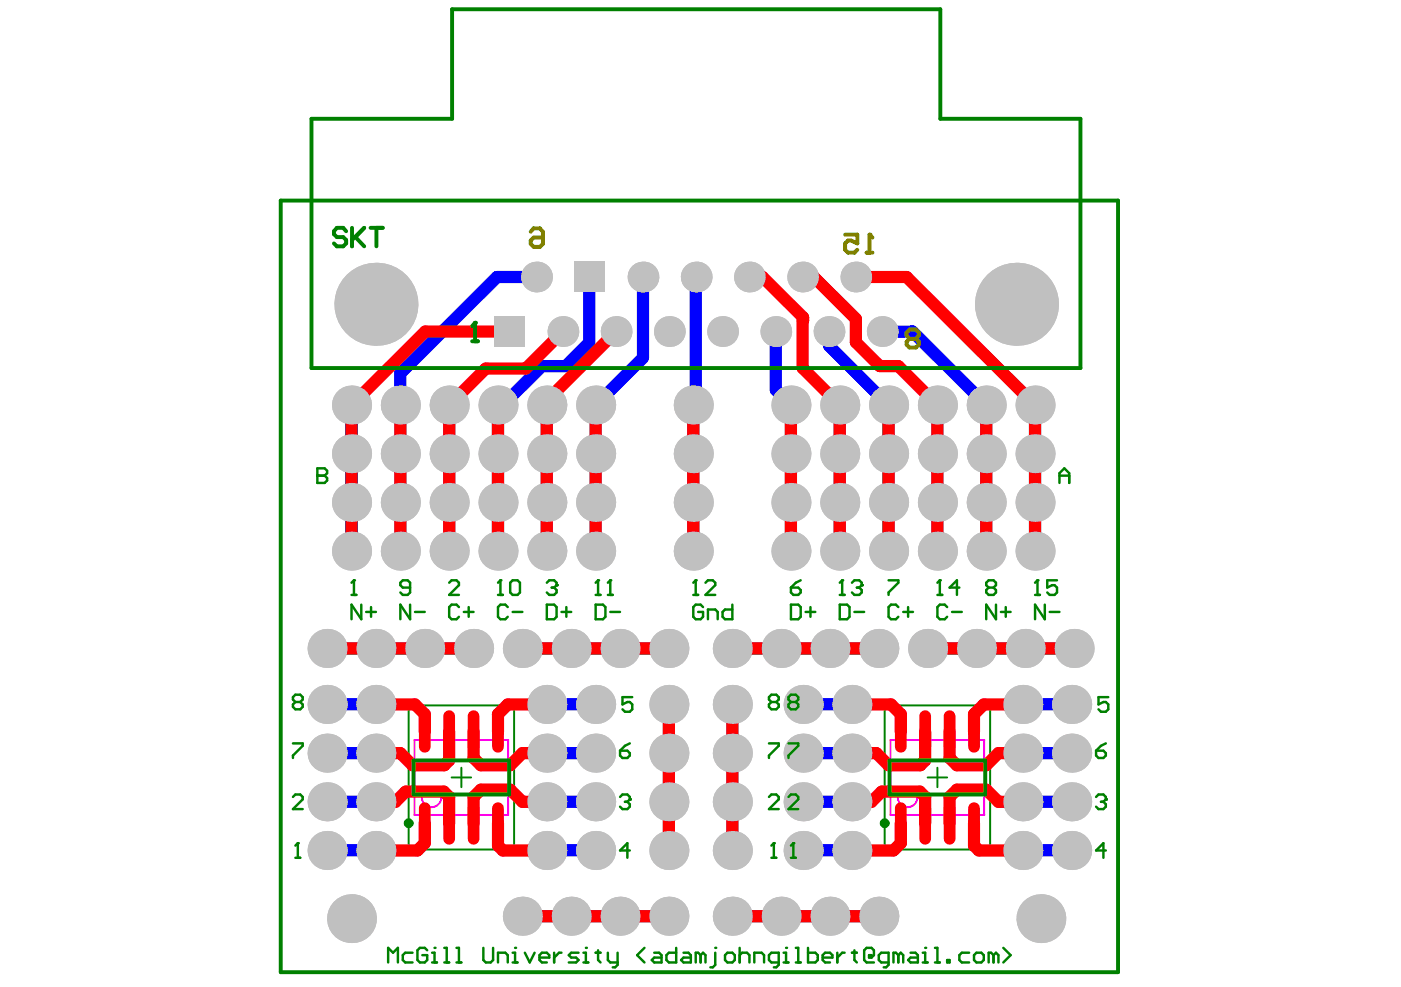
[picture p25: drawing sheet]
<svg xmlns="http://www.w3.org/2000/svg" width="287mm" height="202mm" viewBox="0 0 287 202" stroke-linecap="round" stroke-linejoin="round" font-family="sans-serif">
<path d="M83.7 144.5h21.5v29.5h-21.5zM92.5 159.2h4M94.5 157.2v4M181.1 144.5h21.6v29.5h-21.6zM189.9 159.2h4M191.9 157.2v4" fill="none" stroke="#008000" stroke-width=".4"/>
<g fill="none" stroke="#f0f" stroke-width=".4">
<path d="M84.9 151.6h19.1v15.3h-19.1zM182.3 151.6h19.2v15.3h-19.2z"/>
<circle cx="88.4" cy="163.3" r="2"/>
<circle cx="185.8" cy="163.3" r="2"/>
</g>
<g fill="none" stroke="#00f" stroke-width="2.5">
<path d="M109.8 56.7h-8.1l-19.7 19.8v36.4M120.7 56.7l-.1 13.4-4.8 4.9h-4.9l-9 9v28.9M131.6 56.7v16.6l-9.7 9.7v29.9M142.5 56.7l-.1 25.8-.5 .5v29.9M164.3 56.7h1.8M115.2 67.9v1.8M126.1 67.9v1.9M158.8 67.9v12l3.1 3.1v29.9M169.7 67.9v2.9l12.2 12.2v29.9M180.6 67.9h6.2l15.1 15.1v29.9M72 83v29.9M92 83v29.9"/>
<path d="M112.9 83h-1v29.9M171.9 83v29.9M191.9 83v29.9M211.9 83v29.9M67 132.8h29.9M106.9 132.8h30M149.9 132.8h30M189.9 132.8h30M67 144.3h10M67 154.2h10M111.9 144.3h10M111.9 154.2h10"/>
<path d="M136.9 144.3v29.9M149.9 144.3v29.9M164.4 144.3h10M164.4 154.2h10M209.4 144.3h10M209.4 154.2h10M67 174.2h10M67 164.2h10M111.9 174.2h10M111.9 164.2h10M164.4 174.2h10M164.4 164.2h10"/>
<path d="M209.4 174.2h10M209.4 164.2h10M106.9 187.6h30M149.9 187.6h30"/>
</g>
<g fill="#c0c0c0">
<circle cx="126.1" cy="67.9" r="3.1"/>
<circle cx="109.8" cy="56.7" r="3.1"/>
<circle cx="72" cy="188.1" r="5"/>
<circle cx="67" cy="164.2" r="4"/>
<circle cx="77" cy="164.2" r="4"/>
<circle cx="67" cy="174.2" r="4"/>
<circle cx="77" cy="174.2" r="4"/>
<circle cx="77" cy="144.3" r="4"/>
<circle cx="67" cy="144.3" r="4"/>
<circle cx="77" cy="132.8" r="4"/>
<circle cx="67" cy="132.8" r="4"/>
<circle cx="72" cy="92.9" r="4"/>
<circle cx="72" cy="112.9" r="4"/>
<circle cx="72" cy="102.9" r="4"/>
<circle cx="106.9" cy="187.6" r="4"/>
<circle cx="111.9" cy="164.2" r="4"/>
<circle cx="111.9" cy="174.2" r="4"/>
<circle cx="106.9" cy="132.8" r="4"/>
<circle cx="111.9" cy="144.3" r="4"/>
<circle cx="96.9" cy="132.8" r="4"/>
<circle cx="111.9" cy="112.9" r="4"/>
<circle cx="92" cy="112.9" r="4"/>
<circle cx="101.9" cy="112.9" r="4"/>
<circle cx="111.9" cy="102.9" r="4"/>
<circle cx="92" cy="102.9" r="4"/>
<circle cx="101.9" cy="102.9" r="4"/>
<circle cx="111.9" cy="92.9" r="4"/>
<circle cx="92" cy="92.9" r="4"/>
<circle cx="101.9" cy="92.9" r="4"/>
<circle cx="136.9" cy="187.6" r="4"/>
<circle cx="126.9" cy="187.6" r="4"/>
<circle cx="136.9" cy="164.2" r="4"/>
<circle cx="136.9" cy="174.2" r="4"/>
<circle cx="136.9" cy="144.3" r="4"/>
<circle cx="136.9" cy="132.8" r="4"/>
<circle cx="126.9" cy="132.8" r="4"/>
<circle cx="141.9" cy="112.9" r="4"/>
<circle cx="141.9" cy="102.9" r="4"/>
<circle cx="141.9" cy="92.9" r="4"/>
<circle cx="137" cy="67.9" r="3.1"/>
<circle cx="159.9" cy="187.6" r="4"/>
<circle cx="169.9" cy="187.6" r="4"/>
<circle cx="164.4" cy="164.2" r="4"/>
<circle cx="174.4" cy="164.2" r="4"/>
<circle cx="164.4" cy="174.2" r="4"/>
<circle cx="174.4" cy="174.2" r="4"/>
<circle cx="159.9" cy="132.8" r="4"/>
<circle cx="169.9" cy="132.8" r="4"/>
<circle cx="174.4" cy="144.3" r="4"/>
<circle cx="164.4" cy="144.3" r="4"/>
<circle cx="171.9" cy="112.9" r="4"/>
<circle cx="161.9" cy="112.9" r="4"/>
<circle cx="171.9" cy="102.9" r="4"/>
<circle cx="161.9" cy="102.9" r="4"/>
<circle cx="171.9" cy="92.9" r="4"/>
<circle cx="161.9" cy="92.9" r="4"/>
<circle cx="169.7" cy="67.9" r="3.1"/>
<circle cx="158.8" cy="67.9" r="3.1"/>
<circle cx="209.4" cy="164.2" r="4"/>
<circle cx="209.4" cy="174.2" r="4"/>
<circle cx="209.4" cy="144.3" r="4"/>
<circle cx="199.9" cy="132.8" r="4"/>
<circle cx="189.9" cy="132.8" r="4"/>
<circle cx="191.9" cy="112.9" r="4"/>
<circle cx="201.9" cy="102.9" r="4"/>
<circle cx="191.9" cy="92.9" r="4"/>
<circle cx="201.9" cy="112.9" r="4"/>
<circle cx="191.9" cy="102.9" r="4"/>
<circle cx="201.9" cy="92.9" r="4"/>
<circle cx="219.4" cy="164.2" r="4"/>
<circle cx="219.4" cy="174.2" r="4"/>
<circle cx="219.4" cy="144.3" r="4"/>
<circle cx="219.9" cy="132.8" r="4"/>
<circle cx="77" cy="154.2" r="4"/>
<circle cx="67" cy="154.2" r="4"/>
<circle cx="72" cy="83" r="4"/>
<circle cx="77" cy="62.3" r="8.5"/>
<circle cx="111.9" cy="154.2" r="4"/>
<circle cx="101.9" cy="83" r="4"/>
<circle cx="111.9" cy="83" r="4"/>
<circle cx="92" cy="83" r="4"/>
<circle cx="136.9" cy="154.2" r="4"/>
<circle cx="141.9" cy="83" r="4"/>
<circle cx="142.5" cy="56.7" r="3.1"/>
<circle cx="131.6" cy="56.7" r="3.1"/>
<circle cx="174.4" cy="154.2" r="4"/>
<circle cx="164.4" cy="154.2" r="4"/>
<circle cx="171.9" cy="83" r="4"/>
<circle cx="161.9" cy="83" r="4"/>
<circle cx="175.2" cy="56.7" r="3.1"/>
<circle cx="164.3" cy="56.7" r="3.1"/>
<circle cx="209.4" cy="154.2" r="4"/>
<circle cx="201.9" cy="83" r="4"/>
<circle cx="191.9" cy="83" r="4"/>
<circle cx="219.4" cy="154.2" r="4"/>
<circle cx="116.9" cy="187.6" r="4"/>
<circle cx="149.9" cy="187.6" r="4"/>
<circle cx="149.9" cy="164.2" r="4"/>
<circle cx="149.9" cy="174.2" r="4"/>
<circle cx="121.9" cy="164.2" r="4"/>
<circle cx="121.9" cy="174.2" r="4"/>
<circle cx="116.9" cy="132.8" r="4"/>
<circle cx="149.9" cy="144.3" r="4"/>
<circle cx="149.9" cy="132.8" r="4"/>
<circle cx="121.9" cy="144.3" r="4"/>
<circle cx="87" cy="132.8" r="4"/>
<circle cx="121.9" cy="112.9" r="4"/>
<circle cx="82" cy="92.9" r="4"/>
<circle cx="121.9" cy="102.9" r="4"/>
<circle cx="82" cy="112.9" r="4"/>
<circle cx="121.9" cy="92.9" r="4"/>
<circle cx="82" cy="102.9" r="4"/>
<circle cx="147.9" cy="67.9" r="3.1"/>
<circle cx="115.2" cy="67.9" r="3.1"/>
<circle cx="179.9" cy="187.6" r="4"/>
<circle cx="213.1" cy="188.1" r="5"/>
<circle cx="179.9" cy="132.8" r="4"/>
<circle cx="209.9" cy="132.8" r="4"/>
<circle cx="181.9" cy="112.9" r="4"/>
<circle cx="211.9" cy="112.9" r="4"/>
<circle cx="181.9" cy="102.9" r="4"/>
<circle cx="211.9" cy="102.9" r="4"/>
<circle cx="181.9" cy="92.9" r="4"/>
<circle cx="211.9" cy="92.9" r="4"/>
<circle cx="180.6" cy="67.9" r="3.1"/>
<circle cx="149.9" cy="154.2" r="4"/>
<circle cx="121.9" cy="154.2" r="4"/>
<circle cx="121.9" cy="83" r="4"/>
<circle cx="82" cy="83" r="4"/>
<circle cx="153.4" cy="56.7" r="3.1"/>
<circle cx="211.9" cy="83" r="4"/>
<circle cx="181.9" cy="83" r="4"/>
<circle cx="208.1" cy="62.3" r="8.5"/>
</g>
<g fill="#c0c0c0">
<path d="M101.2 64.7h6.3v6.3h-6.3z" fill-rule="evenodd"/>
<path d="M117.5 53.5h6.3v6.3h-6.3z" fill-rule="evenodd"/>
</g>
<g fill="none" stroke="#f00" stroke-width="2.5">
<path d="M120.6 56.7h.1M153.4 56.7h2.7M164.3 56.7h2.3M164.4 65l-.1 10.4M175.2 65.3v4.8M180.1 75h3.8M72 83v29.9M92 83v29.9M101.9 83v29.9M111.9 82.1v30.8M141.9 83v29.9M171.9 83v29.9"/>
<path d="M181.9 83v29.9M191.9 83v29.9M211.9 83v29.9M67 132.8h10M126.9 132.8h10M159.9 132.8h20M85 144.3l2 2v3.6M92 149.9v5.8M98.4 156.7h6M111.9 144.3h-8l-2 2v3.6M149.9 144.3v29.9M179.4 154.2l2.5 2.5"/>
<path d="M182.4 144.3l2 2v3.6M189.4 149.9v5.8l-1 1M199.4 146.3v3.6M77 164.2h4M87 168.6v4.1l-1.5 1.5M92 163.2v5.4M101.9 168.6v4.6l1 1h9M106.9 164.2h5M174.4 164.2h4M184.4 168.6v4.1l-1.5 1.5M188.3 162.1l1.1 1.1v5.4M199.4 168.6v4.6l1 1"/>
</g>
<circle cx="153.4" cy="56.7" r="1.25" fill="#f00"/>
<g fill="none" stroke="#f00" stroke-width="2.5">
<path d="M156.1 56.7l8.3 8.3M166.6 56.7l8.6 8.6M175.2 56.7h10.4l26.3 26.3M104.3 67.9h-17.2l-15.1 15.1M115.2 67.9l-7.6 7.6h-8.2l-7.4 7.5M126.1 67.9l-14.2 14.2M164.3 75.4l7.6 7.6M175.2 70.1l4.9 4.9M183.9 75l8 8M82.5 82.5l-.5 .5v29.9M121.9 83v29.9M161.9 83v29.9"/>
<path d="M201.9 83v29.9M77 132.8h19.9M106.9 132.8h20M149.9 132.8h10M189.9 132.8h30M77 154.2h5l2.5 2.5h6.5l1-1M77 144.3h8M96.9 149.9v5.3l1.5 1.5M111.9 154.2h-5l-2.5 2.5M136.9 144.3v29.9M174.4 144.3h8M174.4 154.2h5"/>
<path d="M181.9 156.7h6.5M194.4 149.9v5.3l1.5 1.5h6l2.5-2.5h5M209.4 144.3h-8l-2 2M77 174.2h8.5M92 163.2l-1.1-1.1h-7.8l-2.1 2.1M106.9 164.2l-2.5-2.5h-6l-1.5 1.5v5.4M174.4 174.2h8.5M188.3 162.1h-7.8l-2.1 2.1M200.4 174.2h9M209.4 164.2h-5l-2.5-2.5h-6l-1.5 1.5v5.4M106.9 187.6h30M149.9 187.6h30"/>
</g>
<g fill="#c0c0c0">
<circle cx="126.1" cy="67.9" r="3.1"/>
<circle cx="109.8" cy="56.7" r="3.1"/>
<circle cx="72" cy="188.1" r="5"/>
<circle cx="67" cy="164.2" r="4"/>
<circle cx="77" cy="164.2" r="4"/>
<circle cx="67" cy="174.2" r="4"/>
<circle cx="77" cy="174.2" r="4"/>
<circle cx="77" cy="144.3" r="4"/>
<circle cx="67" cy="144.3" r="4"/>
<circle cx="77" cy="132.8" r="4"/>
<circle cx="67" cy="132.8" r="4"/>
<circle cx="72" cy="92.9" r="4"/>
<circle cx="72" cy="112.9" r="4"/>
<circle cx="72" cy="102.9" r="4"/>
<circle cx="106.9" cy="187.6" r="4"/>
<circle cx="111.9" cy="164.2" r="4"/>
<circle cx="111.9" cy="174.2" r="4"/>
<circle cx="106.9" cy="132.8" r="4"/>
<circle cx="111.9" cy="144.3" r="4"/>
<circle cx="96.9" cy="132.8" r="4"/>
<circle cx="111.9" cy="112.9" r="4"/>
<circle cx="92" cy="112.9" r="4"/>
<circle cx="101.9" cy="112.9" r="4"/>
<circle cx="111.9" cy="102.9" r="4"/>
<circle cx="92" cy="102.9" r="4"/>
<circle cx="101.9" cy="102.9" r="4"/>
<circle cx="111.9" cy="92.9" r="4"/>
<circle cx="92" cy="92.9" r="4"/>
<circle cx="101.9" cy="92.9" r="4"/>
<circle cx="136.9" cy="187.6" r="4"/>
<circle cx="126.9" cy="187.6" r="4"/>
<circle cx="136.9" cy="164.2" r="4"/>
<circle cx="136.9" cy="174.2" r="4"/>
<circle cx="136.9" cy="144.3" r="4"/>
<circle cx="136.9" cy="132.8" r="4"/>
<circle cx="126.9" cy="132.8" r="4"/>
<circle cx="141.9" cy="112.9" r="4"/>
<circle cx="141.9" cy="102.9" r="4"/>
<circle cx="141.9" cy="92.9" r="4"/>
<circle cx="137" cy="67.9" r="3.1"/>
<circle cx="159.9" cy="187.6" r="4"/>
<circle cx="169.9" cy="187.6" r="4"/>
<circle cx="164.4" cy="164.2" r="4"/>
<circle cx="174.4" cy="164.2" r="4"/>
<circle cx="164.4" cy="174.2" r="4"/>
<circle cx="174.4" cy="174.2" r="4"/>
<circle cx="159.9" cy="132.8" r="4"/>
<circle cx="169.9" cy="132.8" r="4"/>
<circle cx="174.4" cy="144.3" r="4"/>
<circle cx="164.4" cy="144.3" r="4"/>
<circle cx="171.9" cy="112.9" r="4"/>
<circle cx="161.9" cy="112.9" r="4"/>
<circle cx="171.9" cy="102.9" r="4"/>
<circle cx="161.9" cy="102.9" r="4"/>
<circle cx="171.9" cy="92.9" r="4"/>
<circle cx="161.9" cy="92.9" r="4"/>
<circle cx="169.7" cy="67.9" r="3.1"/>
<circle cx="158.8" cy="67.9" r="3.1"/>
<circle cx="209.4" cy="164.2" r="4"/>
<circle cx="209.4" cy="174.2" r="4"/>
<circle cx="209.4" cy="144.3" r="4"/>
<circle cx="199.9" cy="132.8" r="4"/>
<circle cx="189.9" cy="132.8" r="4"/>
<circle cx="191.9" cy="112.9" r="4"/>
<circle cx="201.9" cy="102.9" r="4"/>
<circle cx="191.9" cy="92.9" r="4"/>
<circle cx="201.9" cy="112.9" r="4"/>
<circle cx="191.9" cy="102.9" r="4"/>
<circle cx="201.9" cy="92.9" r="4"/>
<circle cx="219.4" cy="164.2" r="4"/>
<circle cx="219.4" cy="174.2" r="4"/>
<circle cx="219.4" cy="144.3" r="4"/>
<circle cx="219.9" cy="132.8" r="4"/>
<circle cx="77" cy="154.2" r="4"/>
<circle cx="67" cy="154.2" r="4"/>
<circle cx="72" cy="83" r="4"/>
<circle cx="77" cy="62.3" r="8.5"/>
<circle cx="111.9" cy="154.2" r="4"/>
<circle cx="101.9" cy="83" r="4"/>
<circle cx="111.9" cy="83" r="4"/>
<circle cx="92" cy="83" r="4"/>
<circle cx="136.9" cy="154.2" r="4"/>
<circle cx="141.9" cy="83" r="4"/>
<circle cx="142.5" cy="56.7" r="3.1"/>
<circle cx="131.6" cy="56.7" r="3.1"/>
<circle cx="174.4" cy="154.2" r="4"/>
<circle cx="164.4" cy="154.2" r="4"/>
<circle cx="171.9" cy="83" r="4"/>
<circle cx="161.9" cy="83" r="4"/>
<circle cx="175.2" cy="56.7" r="3.1"/>
<circle cx="164.3" cy="56.7" r="3.1"/>
<circle cx="209.4" cy="154.2" r="4"/>
<circle cx="201.9" cy="83" r="4"/>
<circle cx="191.9" cy="83" r="4"/>
<circle cx="219.4" cy="154.2" r="4"/>
<circle cx="116.9" cy="187.6" r="4"/>
<circle cx="149.9" cy="187.6" r="4"/>
<circle cx="149.9" cy="164.2" r="4"/>
<circle cx="149.9" cy="174.2" r="4"/>
<circle cx="121.9" cy="164.2" r="4"/>
<circle cx="121.9" cy="174.2" r="4"/>
<circle cx="116.9" cy="132.8" r="4"/>
<circle cx="149.9" cy="144.3" r="4"/>
<circle cx="149.9" cy="132.8" r="4"/>
<circle cx="121.9" cy="144.3" r="4"/>
<circle cx="87" cy="132.8" r="4"/>
<circle cx="121.9" cy="112.9" r="4"/>
<circle cx="82" cy="92.9" r="4"/>
<circle cx="121.9" cy="102.9" r="4"/>
<circle cx="82" cy="112.9" r="4"/>
<circle cx="121.9" cy="92.9" r="4"/>
<circle cx="82" cy="102.9" r="4"/>
<circle cx="147.9" cy="67.9" r="3.1"/>
<circle cx="115.2" cy="67.9" r="3.1"/>
<circle cx="179.9" cy="187.6" r="4"/>
<circle cx="213.1" cy="188.1" r="5"/>
<circle cx="179.9" cy="132.8" r="4"/>
<circle cx="209.9" cy="132.8" r="4"/>
<circle cx="181.9" cy="112.9" r="4"/>
<circle cx="211.9" cy="112.9" r="4"/>
<circle cx="181.9" cy="102.9" r="4"/>
<circle cx="211.9" cy="102.9" r="4"/>
<circle cx="181.9" cy="92.9" r="4"/>
<circle cx="211.9" cy="92.9" r="4"/>
<circle cx="180.6" cy="67.9" r="3.1"/>
<circle cx="149.9" cy="154.2" r="4"/>
<circle cx="121.9" cy="154.2" r="4"/>
<circle cx="121.9" cy="83" r="4"/>
<circle cx="82" cy="83" r="4"/>
<circle cx="153.4" cy="56.7" r="3.1"/>
<circle cx="211.9" cy="83" r="4"/>
<circle cx="181.9" cy="83" r="4"/>
<circle cx="208.1" cy="62.3" r="8.5"/>
</g>
<g fill="#c0c0c0">
<path d="M101.2 64.7h6.3v6.3h-6.3z" fill-rule="evenodd"/>
<path d="M117.5 53.5h6.3v6.3h-6.3z" fill-rule="evenodd"/>
</g>
<g fill="none" stroke="#f00" stroke-width="2.4">
<path d="M87 146.7v6.2M92 146.7v6.2M96.9 146.7v6.2M101.9 146.7v6.2M184.4 146.7v6.2M189.4 146.7v6.2M194.4 146.7v6.2M199.4 146.7v6.2M87 165.5v6.3M92 165.5v6.3M96.9 165.5v6.3M101.9 165.5v6.3"/>
<path d="M184.4 165.5v6.3M189.4 165.5v6.3M194.4 165.5v6.3M199.4 165.5v6.3"/>
</g>
<path d="M108.6 47.5l.6-.7h1.3l.6 .7v2.5l-.6 .6h-1.3l-.6-.6v-.7l.6-.6h1.9M177.4 51.7h1.2M178 48.1v3.6" fill="none" stroke="#808000" stroke-width=".8"/>
<circle cx="178" cy="48.1" r=".4" fill="#808000"/>
<path d="M173 48.1h2.5v1.8l-1.3-.6h-.6l-.6 .6v1.2l.6 .6h1.3l.6-.6M178 48.1l.6 .6M186.2 69.4l-.6-.7v-.6l.6-.6h1.3l.6 .6v.6l-.6 .7M186.2 69.4l-.6 .6v.6l.6 .6h1.3l.6-.6v-.6l-.6-.6M186.2 69.4h1.3" fill="none" stroke="#808000" stroke-width=".8"/>
<path d="M63.8 24.3h28.8v-22.4h99.9v22.4h28.7v51.1h-157.4zM57.5 41.1h171.4v158h-171.4zM84.7 155.7h19.5v7h-19.5zM182.1 155.7h19.6v7h-19.6z" fill="none" stroke="#008000" stroke-width=".8"/>
<path d="M60.5 175.7h1M61 172.7v3" fill="none" stroke="#008000" stroke-width=".5"/>
<circle cx="61" cy="172.7" r=".25" fill="#008000"/>
<path d="M72.5 118.8v3M72 121.8h1M60.5 143.8l-.5-.5v-.5l.5-.5h1l.5 .5v.5l-.5 .5M60.5 143.8l-.5 .5v.5l.5 .5h1l.5-.5v-.5l-.5-.5M60.5 143.8h1M61 172.7l-.5 .5" fill="none" stroke="#008000" stroke-width=".5"/>
<circle cx="72.5" cy="118.8" r=".25" fill="#008000"/>
<path d="M72.5 118.8l-.5 .5M92 119.3l.5-.5h1l.5 .5v.5l-2 2h2M94 124.3l-.5-.5h-1l-.5 .5v2l.5 .5h1l.5-.5M95 125.3h1.9M96 124.3v2M129.4 142.8h-2v1.5l1-.5h.5l.5 .5v1l-.5 .5h-1l-.5-.5M128.9 174.2h-2l1.5-1.5v3M157.9 175.7h1M158.4 172.7v3" fill="none" stroke="#008000" stroke-width=".5"/>
<circle cx="158.4" cy="172.7" r=".25" fill="#008000"/>
<path d="M172.4 118.8v3M171.9 123.8h1.5l.5 .5v2l-.5 .5h-1.5zM171.9 121.8h1M174.9 125.3h2M157.9 143.8l-.5-.5v-.5l.5-.5h1l.5 .5v.5l-.5 .5M157.9 143.8l-.5 .5v.5l.5 .5h1l.5-.5v-.5l-.5-.5M157.9 143.8h1M158.4 172.7l-.5 .5" fill="none" stroke="#008000" stroke-width=".5"/>
<circle cx="172.4" cy="118.8" r=".25" fill="#008000"/>
<path d="M172.4 118.8l-.5 .5M174.4 119.3l.5-.5h1l.5 .5v.5" fill="none" stroke="#008000" stroke-width=".5"/>
<circle cx="176.4" cy="119.8" r=".25" fill="#008000"/>
<path d="M176.4 119.8l-.5 .5M181.9 118.8h2v.5l-2 2v.5M212.4 118.8v3M175.4 120.3h.5M175.9 120.3l.5 .5v.5l-.5 .5h-1l-.5-.5M211.9 121.8h1M213.9 123.8v3l-2-3v3M214.9 125.3h2" fill="none" stroke="#008000" stroke-width=".5"/>
<circle cx="212.4" cy="118.8" r=".25" fill="#008000"/>
<path d="M212.4 118.8l-.5 .5M216.4 118.8h-2v1.5l1-.5h.5l.5 .5v1l-.5 .5h-1l-.5-.5M60 152.2h2v.5l-2 2v.5M126.9 153.7h1.5l.5 .5v.5l-.5 .5h-1l-.5-.5zM128.9 152.2l-1 .5-1 1M60 163.2l.5-.5h1l.5 .5v.5l-2 2h2M126.9 163.2l.5-.5h1l.5 .5v.5" fill="none" stroke="#008000" stroke-width=".5"/>
<circle cx="128.9" cy="163.7" r=".25" fill="#008000"/>
<g fill="none" stroke="#008000" stroke-width=".5">
<path d="M102.4 118.8v3M74 123.8v3l-2-3v3M75 125.3h2M76 124.3v2M84 120.3h-1.5l-.5-.5v-.5l.5-.5h1l.5 .5v2l-.5 .5h-1l-.5-.5M101.9 121.8h1M103.9 124.3l-.5-.5h-1l-.5 .5v2l.5 .5h1l.5-.5M104.9 125.3h2M111.9 123.8h1.5l.5 .5v2l-.5 .5h-1.5zM114.9 125.3h2M115.9 124.3v2M157.4 152.2h2v.5l-2 2v.5"/>
<path d="M127.9 164.2h.5M128.4 164.2l.5 .5v.5l-.5 .5h-1l-.5-.5M128.9 163.7l-.5 .5M157.4 163.2l.5-.5h1l.5 .5v.5l-2 2h2"/>
</g>
<circle cx="102.4" cy="118.8" r=".25" fill="#008000"/>
<path d="M102.4 118.8l-.5 .5M104.4 119.3l.5-.5h1l.5 .5v2l-.5 .5h-1l-.5-.5zM111.9 119.3l.5-.5h1l.5 .5v.5" fill="none" stroke="#008000" stroke-width=".5"/>
<circle cx="113.9" cy="119.8" r=".25" fill="#008000"/>
<path d="M113.9 119.8l-.5 .5M142.4 118.8v3M112.9 120.3h.5M113.4 120.3l.5 .5v.5l-.5 .5h-1l-.5-.5M121.9 123.8h1.5l.5 .5v2l-.5 .5h-1.5zM124.9 125.3h2M141.9 121.8h1" fill="none" stroke="#008000" stroke-width=".5"/>
<circle cx="142.4" cy="118.8" r=".25" fill="#008000"/>
<path d="M122.4 118.8v3M142.4 118.8l-.5 .5M144.4 119.3l.5-.5h1l.5 .5v.5l-2 2h2M121.9 121.8h1" fill="none" stroke="#008000" stroke-width=".5"/>
<circle cx="122.4" cy="118.8" r=".25" fill="#008000"/>
<path d="M122.4 118.8l-.5 .5M124.9 118.8v3M124.4 121.8h1" fill="none" stroke="#008000" stroke-width=".5"/>
<circle cx="124.9" cy="118.8" r=".25" fill="#008000"/>
<path d="M124.9 118.8l-.5 .5M161.9 175.7h1M162.4 172.7v3" fill="none" stroke="#008000" stroke-width=".5"/>
<circle cx="162.4" cy="172.7" r=".25" fill="#008000"/>
<g fill="none" stroke="#008000" stroke-width=".5">
<path d="M163.9 118.8l-1 .5-1 1M192.4 118.8v3M161.9 120.3h1.5l.5 .5v.5l-.5 .5h-1l-.5-.5zM161.9 123.8h1.5l.5 .5v2l-.5 .5h-1.5zM164.9 125.3h2M165.9 124.3v2M191.9 121.8h1M193.9 124.3l-.5-.5h-1l-.5 .5v2l.5 .5h1l.5-.5M194.9 125.3h2M202.4 120.3l-.5 .5v.5l.5 .5h1l.5-.5v-.5l-.5-.5M202.4 120.3h1M202.4 120.3l-.5-.5v-.5l.5-.5h1l.5 .5v.5l-.5 .5"/>
<path d="M203.9 123.8v3l-2-3v3M204.9 125.3h2M205.9 124.3v2M161.9 143.8l-.5-.5v-.5l.5-.5h1l.5 .5v.5l-.5 .5M161.9 143.8l-.5 .5v.5l.5 .5h1l.5-.5v-.5l-.5-.5M161.9 143.8h1M162.4 172.7l-.5 .5"/>
</g>
<circle cx="192.4" cy="118.8" r=".25" fill="#008000"/>
<path d="M65 95.9v3h1.5l.5-.5v-.5l-.5-.5h-1.5M192.4 118.8l-.5 .5M196.4 120.3h-2l1.5-1.5v3M226.9 142.8h-2v1.5l1-.5h.5l.5 .5v1l-.5 .5h-1l-.5-.5M226.4 174.2h-2l1.5-1.5v3" fill="none" stroke="#008000" stroke-width=".5"/>
<circle cx="65" cy="97.4" r=".25" fill="#008000"/>
<path d="M65 95.9h1.5l.5 .5v.5l-.5 .5h-1.5" fill="none" stroke="#008000" stroke-width=".5"/>
<path d="M70.9 47.4l-.6-.7h-1.3l-.6 .7v.6l.6 .6h1.3l.6 .6v.7l-.6 .6h-1.3l-.6-.6M72.1 46.7v3.8M72.1 49.2l2.5-2.5-1.8 1.9 1.8 1.9M75.9 46.7h2.5M77.1 46.7v3.8M96.7 69.9h1.1M97.2 66.1v3.8" fill="none" stroke="#008000" stroke-width=".8"/>
<circle cx="97.2" cy="66.1" r=".4" fill="#008000"/>
<path d="M97.2 66.1l-.5 .7" fill="none" stroke="#008000" stroke-width=".8"/>
<path d="M161.4 152.2h2v.5l-2 2v.5M224.4 153.7h1.5l.5 .5v.5l-.5 .5h-1l-.5-.5zM226.4 152.2l-1 .5-1 1M161.4 163.2l.5-.5h1l.5 .5v.5l-2 2h2M224.4 163.2l.5-.5h1l.5 .5v.5" fill="none" stroke="#008000" stroke-width=".5"/>
<circle cx="226.4" cy="163.7" r=".25" fill="#008000"/>
<g fill="none" stroke="#008000" stroke-width=".5">
<path d="M216.9 98.9v-2l1-1 1 1v2M216.9 97.4h2M84 123.8v3l-2-3v3M85 125.3h2M143.9 124.3l-.5-.5h-1l-.5 .5v2l.5 .5h1l.5-.5v-1h-1M144.9 126.8v-2h1.5l.5 .5v1.5M149.9 123.8v3h-1.5l-.5-.5v-1l.5-.5h1.5M183.9 124.3l-.5-.5h-1l-.5 .5v2l.5 .5h1l.5-.5M184.9 125.3h2M185.9 124.3v2M225.4 164.2h.5M225.9 164.2l.5 .5v.5l-.5 .5h-1l-.5-.5"/>
<path d="M226.4 163.7l-.5 .5M79.5 197.1v-3l1 1 1-1v3M84.5 195.1h-1.5l-.5 .5v1l.5 .5h1.5M87.5 194.6l-.5-.5h-1l-.5 .5v2l.5 .5h1l.5-.5v-1h-1M88.5 195.1h.5v2M88.5 197.1h1"/>
</g>
<circle cx="89" cy="194.1" r=".25" fill="#008000"/>
<path d="M91 197.1h1M91 194.1h.5v3M93.5 197.1h1M93.5 194.1h.5v3M98.9 194.1v2.5l.5 .5h1l.5-.5v-2.5M101.9 197.1v-2h1.5l.5 .5v1.5M104.9 197.1h1M104.9 195.1h.5v2" fill="none" stroke="#008000" stroke-width=".5"/>
<circle cx="105.4" cy="194.1" r=".25" fill="#008000"/>
<path d="M107.4 195.1l1 2 1-2M110.4 196.1h2v-.5l-.5-.5h-1l-.5 .5v1l.5 .5h1M113.4 195.1v2M114.9 195.1h-.5l-1 1M118.4 195.1h-1.5l-.5 .5 .5 .5h1l.5 .5-.5 .5h-1.5M119.4 197.1h1M119.4 195.1h.5v2" fill="none" stroke="#008000" stroke-width=".5"/>
<circle cx="119.9" cy="194.1" r=".25" fill="#008000"/>
<path d="M121.9 195.1h1M122.4 194.6v2l.5 .5M124.4 195.1v1.5l.5 .5h1.5M126.4 195.1v2.5l-.5 .5h-.5M131.9 194.1l-1.5 1.5 1.5 1.5M133.9 195.1h1l.5 .5v1.5h-1.5l-.5-.5 .5-.5h1.5M138.4 194.1v3h-1.5l-.5-.5v-1l.5-.5h1.5M139.9 195.1h1l.5 .5v1.5h-1.5l-.5-.5 .5-.5h1.5M143.4 195.6l-.5-.5h-.5v2M143.4 195.6v1.5M143.4 195.6l.5-.5 .5 .5v1.5M146.4 195.1v2.5l-.5 .5h-.5" fill="none" stroke="#008000" stroke-width=".5"/>
<circle cx="146.4" cy="194.1" r=".25" fill="#008000"/>
<path d="M148.4 195.6l.5-.5h1l.5 .5v1l-.5 .5h-1l-.5-.5zM151.4 195.6l.5-.5h1l.5 .5v1.5M151.4 194.1v3M154.4 197.1v-2h1.5l.5 .5v1.5M159.4 197.1h-1.5l-.5-.5v-1l.5-.5h1.5v2.5l-.5 .5h-.5M160.4 197.1h1M160.4 195.1h.5v2" fill="none" stroke="#008000" stroke-width=".5"/>
<circle cx="160.9" cy="194.1" r=".25" fill="#008000"/>
<g fill="none" stroke="#008000" stroke-width=".5">
<path d="M162.9 197.1h1M162.9 194.1h.5v3M165.4 194.1v3h1.5l.5-.5v-1l-.5-.5h-1.5M168.4 196.1h2v-.5l-.5-.5h-1l-.5 .5v1l.5 .5h1M171.4 195.1v2M172.9 195.1h-.5l-1 1M174.4 195.1h1M174.9 194.6v2l.5 .5M177.9 195.6h.5v.5h-.5zM178.4 196.1l.5-.5v-1l-.5-.5h-1l-.5 .5v2l.5 .5h1.5M181.9 197.1h-1.5l-.5-.5v-1l.5-.5h1.5v2.5l-.5 .5h-.5M183.9 195.6l-.5-.5h-.5v2"/>
<path d="M183.9 195.6l.5-.5 .5 .5v1.5M183.9 195.6v1.5M186.4 195.1h1l.5 .5v1.5h-1.5l-.5-.5 .5-.5h1.5M188.9 197.1h1M188.9 195.1h.5v2"/>
</g>
<circle cx="189.4" cy="194.1" r=".25" fill="#008000"/>
<path d="M191.4 197.1h1M191.4 194.1h.5v3M193.9 196.6h.5v.5h-.5zM198.4 195.1h-1.5l-.5 .5v1l.5 .5h1.5M199.4 195.6l.5-.5h1l.5 .5v1l-.5 .5h-1l-.5-.5zM203.4 195.6l-.5-.5h-.5v2M203.4 195.6v1.5M203.4 195.6l.5-.5 .5 .5v1.5M205.4 194.1l1.5 1.5-1.5 1.5" fill="none" stroke="#008000" stroke-width=".5"/>
<g fill="none" stroke="#008000" stroke-width="1">
<circle cx="83.7" cy="168.6" r=".5"/>
<circle cx="181.1" cy="168.6" r=".5"/>
</g>
</svg>
